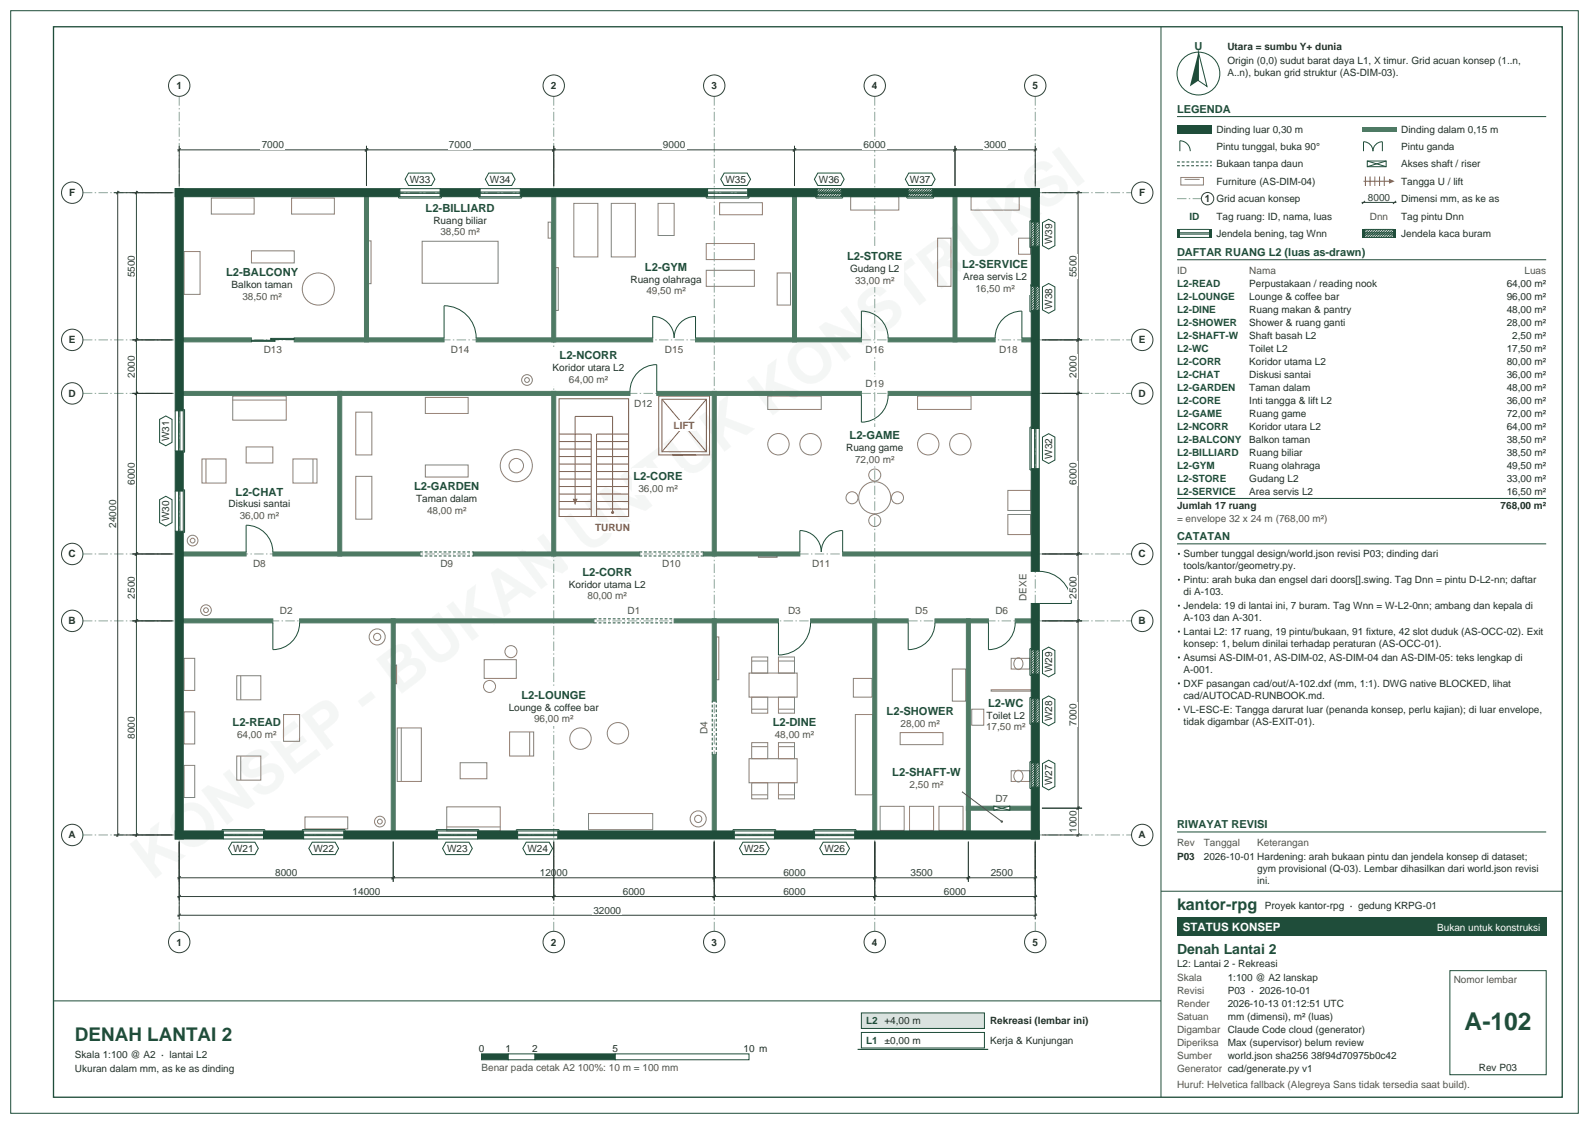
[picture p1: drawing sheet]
<svg xmlns="http://www.w3.org/2000/svg" width="594mm" height="420mm" viewBox="0 0 594 420" stroke-linecap="round" stroke-linejoin="round" font-family="sans-serif">
<defs><g id="words">
<text font-size="22.6" fill="#fff" x="56.6" y="329.5" transform="rotate(-37 56.6 329.5)">KONSEP - BUKAN UNTUK KONSTRUKSI</text>
<text font-size="9.2" fill="#1f4d3a" x="547.5" y="385">A-102</text>
<text font-size="7.1" fill="#1f4d3a" x="28" y="389">DENAH LANTAI 2</text>
<text font-size="6" fill="#1f4d3a" x="440" y="340.1">kantor-rpg</text>
<text font-size="5.2" fill="#1f4d3a" x="440" y="356.4">Denah Lantai 2</text>
<text font-size="4.3" fill="#fff" x="442.1" y="347.8">STATUS KONSEP</text>
<g font-size="4.2" fill="#1f4d3a">
<text x="159.1" y="79.2">L2-BILLIARD</text>
<text x="241.1" y="101.2">L2-GYM</text>
<text x="316.6" y="97.2">L2-STORE</text>
<text x="359.7" y="100.2">L2-SERVICE</text>
<text x="84.5" y="103.2">L2-BALCONY</text>
<text x="209.2" y="134.2">L2-NCORR</text>
<text x="317.6" y="164.2">L2-GAME</text>
<text x="236.8" y="179.3">L2-CORE</text>
<text x="88" y="185.2">L2-CHAT</text>
<text x="154.8" y="183.2">L2-GARDEN</text>
<text x="217.7" y="215.2">L2-CORR</text>
<text x="194.9" y="261.2">L2-LOUNGE</text>
<text x="331.4" y="267.3">L2-SHOWER</text>
<text x="369.4" y="264.2">L2-WC</text>
<text x="86.9" y="271.3">L2-READ</text>
<text x="288.9" y="271.3">L2-DINE</text>
<text x="333.6" y="290.1">L2-SHAFT-W</text>
</g>
<g font-size="4.1" fill="#1f4d3a">
<text x="446.5" y="18.6">U</text>
<text x="440" y="42.2">LEGENDA</text>
<text x="440" y="95.6">DAFTAR RUANG L2 (luas as-drawn)</text>
<text x="440" y="201.8">CATATAN</text>
<text x="440" y="309.5">RIWAYAT REVISI</text>
</g>
<g font-size="3.7" fill="#22302a">
<text x="458.8" y="18.7">Utara = sumbu Y+ dunia</text>
<text x="458.8" y="23.9">Origin (0,0) sudut barat daya L1, X timur. Grid acuan konsep (1..n,</text>
<text x="458.8" y="28.3">A..n), bukan grid struktur (AS-DIM-03).</text>
<text x="66" y="33.3">1</text>
<text x="206" y="33.3">2</text>
<text x="266" y="33.3">3</text>
<text x="326" y="33.3">4</text>
<text x="386" y="33.3">5</text>
<text x="454.8" y="49.5">Dinding luar 0,30 m</text>
<text x="523.8" y="49.5">Dinding dalam 0,15 m</text>
<text x="454.8" y="56">Pintu tunggal, buka 90°</text>
<text x="523.8" y="56">Pintu ganda</text>
<text x="454.8" y="62.5">Bukaan tanpa daun</text>
<text x="523.8" y="62.5">Akses shaft / riser</text>
<text x="153.2" y="68.3">W33</text>
<text x="183.2" y="68.3">W34</text>
<text x="271.2" y="68.3">W35</text>
<text x="306.2" y="68.3">W36</text>
<text x="340.2" y="68.3">W37</text>
<text x="454.8" y="69">Furniture (AS-DIM-04)</text>
<text x="523.8" y="69">Tangga U / lift</text>
<text x="25.9" y="73.3">F</text>
<text x="425.9" y="73.3">F</text>
<text x="450.4" y="75.5">1 Grid acuan konsep</text>
<text x="523.8" y="75.5">Dimensi mm, as ke as</text>
<text x="162" y="83.6">Ruang biliar</text>
<text x="454.8" y="82">Tag ruang: ID, nama, luas</text>
<text x="523.8" y="82">Tag pintu Dnn</text>
<text x="454.8" y="88.5">Jendela bening, tag Wnn</text>
<text x="523.8" y="88.5">Jendela kaca buram</text>
<text x="393.3" y="91.3" transform="rotate(-90 393.3 91.3)">W39</text>
<text x="317.7" y="101.6">Gudang L2</text>
<text x="86.6" y="107.6">Balkon taman</text>
<text x="235.7" y="105.6">Ruang olahraga</text>
<text x="360.1" y="104.6">Area servis L2</text>
<text x="467" y="107.4">Perpustakaan / reading nook</text>
<text x="563.2" y="107.4">64,00 m²</text>
<text x="467" y="112.2">Lounge &amp; coffee bar</text>
<text x="563.2" y="112.2">96,00 m²</text>
<text x="393.3" y="115.3" transform="rotate(-90 393.3 115.3)">W38</text>
<text x="467" y="117">Ruang makan &amp; pantry</text>
<text x="563.2" y="117">48,00 m²</text>
<text x="467" y="121.9">Shower &amp; ruang ganti</text>
<text x="563.2" y="121.9">28,00 m²</text>
<text x="25.8" y="128.3">E</text>
<text x="425.8" y="128.3">E</text>
<text x="467" y="126.7">Shaft basah L2</text>
<text x="467" y="131.6">Toilet L2</text>
<text x="563.2" y="131.6">17,50 m²</text>
<text x="565.3" y="126.7">2,50 m²</text>
<text x="467" y="136.4">Koridor utama L2</text>
<text x="563.2" y="136.4">80,00 m²</text>
<text x="206.6" y="138.6">Koridor utara L2</text>
<text x="467" y="141.2">Diskusi santai</text>
<text x="563.2" y="141.2">36,00 m²</text>
<text x="25.7" y="148.3">D</text>
<text x="425.7" y="148.3">D</text>
<text x="467" y="146.1">Taman dalam</text>
<text x="563.2" y="146.1">48,00 m²</text>
<text x="467" y="150.9">Inti tangga &amp; lift L2</text>
<text x="467" y="155.8">Ruang game</text>
<text x="563.2" y="150.9">36,00 m²</text>
<text x="563.2" y="155.8">72,00 m²</text>
<text x="467" y="160.6">Koridor utara L2</text>
<text x="563.2" y="160.6">64,00 m²</text>
<text x="63.3" y="164.8" transform="rotate(-90 63.3 164.8)">W31</text>
<text x="467" y="165.4">Balkon taman</text>
<text x="563.2" y="165.4">38,50 m²</text>
<text x="316.3" y="168.6">Ruang game</text>
<text x="393.3" y="171.5" transform="rotate(-90 393.3 171.5)">W32</text>
<text x="467" y="170.3">Ruang biliar</text>
<text x="563.2" y="170.3">38,50 m²</text>
<text x="467" y="175.1">Ruang olahraga</text>
<text x="467" y="180">Gudang L2</text>
<text x="563.2" y="175.1">49,50 m²</text>
<text x="563.2" y="180">33,00 m²</text>
<text x="467" y="184.8">Area servis L2</text>
<text x="563.2" y="184.8">16,50 m²</text>
<text x="85.5" y="189.6">Diskusi santai</text>
<text x="155.6" y="187.6">Taman dalam</text>
<text x="440" y="190.3">Jumlah 17 ruang</text>
<text x="561" y="190.3">768,00 m²</text>
<text x="63.3" y="194.8" transform="rotate(-90 63.3 194.8)">W30</text>
<text x="25.7" y="208.3">C</text>
<text x="425.7" y="208.3">C</text>
<text x="442.5" y="208.3">Sumber tunggal design/world.json revisi P03; dinding dari</text>
<text x="442.5" y="212.8">tools/kantor/geometry.py.</text>
<text x="212.7" y="219.6">Koridor utama L2</text>
<text x="442.5" y="218">Pintu: arah buka dan engsel dari doors[].swing. Tag Dnn = pintu D-L2-nn; daftar</text>
<text x="442.5" y="222.5">di A-103.</text>
<text x="442.5" y="227.7">Jendela: 19 di lantai ini, 7 buram. Tag Wnn = W-L2-0nn; ambang dan kepala di</text>
<text x="25.7" y="233.3">B</text>
<text x="425.7" y="233.3">B</text>
<text x="442.5" y="232.1">A-103 dan A-301.</text>
<text x="442.5" y="237.3">Lantai L2: 17 ruang, 19 pintu/bukaan, 91 fixture, 42 slot duduk (AS-OCC-02). Exit</text>
<text x="442.5" y="241.8">konsep: 1, belum dinilai terhadap peraturan (AS-OCC-01).</text>
<text x="393.3" y="251.2" transform="rotate(-90 393.3 251.2)">W29</text>
<text x="442.5" y="247">Asumsi AS-DIM-01, AS-DIM-02, AS-DIM-04 dan AS-DIM-05: teks lengkap di</text>
<text x="442.5" y="251.5">A-001.</text>
<text x="442.5" y="256.7">DXF pasangan cad/out/A-102.dxf (mm, 1:1). DWG native BLOCKED, lihat</text>
<text x="442.5" y="261.2">cad/AUTOCAD-RUNBOOK.md.</text>
<text x="190.2" y="265.6">Lounge &amp; coffee bar</text>
<text x="368.8" y="268.6">Toilet L2</text>
<text x="393.3" y="269.5" transform="rotate(-90 393.3 269.5)">W28</text>
<text x="442.5" y="266.4">VL-ESC-E: Tangga darurat luar (penanda konsep, perlu kajian); di luar envelope,</text>
<text x="442.5" y="270.9">tidak digambar (AS-EXIT-01).</text>
<text x="393.3" y="293.5" transform="rotate(-90 393.3 293.5)">W27</text>
<text x="25.7" y="313.3">A</text>
<text x="425.7" y="313.3">A</text>
<text x="87.2" y="318.3">W21</text>
<text x="117.2" y="318.3">W22</text>
<text x="167.2" y="318.3">W23</text>
<text x="197.2" y="318.3">W24</text>
<text x="278.2" y="318.3">W25</text>
<text x="308.2" y="318.3">W26</text>
<text x="440" y="321.2">P03</text>
<text x="450" y="321.2">2026-10-01 Hardening: arah bukaan pintu dan jendela konsep di dataset;</text>
<text x="470" y="325.7">gym provisional (Q-03). Lembar dihasilkan dari world.json revisi</text>
<text x="470" y="330.2">ini.</text>
<text x="472.8" y="339.7">Proyek kantor-rpg · gedung KRPG-01</text>
<text x="66" y="353.3">1</text>
<text x="206" y="353.3">2</text>
<text x="266" y="353.3">3</text>
<text x="326" y="353.3">4</text>
<text x="386" y="353.3">5</text>
<text x="440" y="361.3">L2: Lantai 2 - Rekreasi</text>
<text x="459" y="366.6">1:100 @ A2 lanskap</text>
<text x="459" y="371.5">P03 · 2026-10-01</text>
<text x="459" y="376.3">2026-10-13 01:12:51 UTC</text>
<text x="370.1" y="382.7">Rekreasi (lembar ini)</text>
<text x="459" y="381.2">mm (dimensi), m² (luas)</text>
<text x="459" y="386.1">Claude Code cloud (generator)</text>
<text x="28" y="395.5">Skala 1:100 @ A2 · lantai L2</text>
<text x="179" y="392.9">0</text>
<text x="189" y="392.9">1</text>
<text x="199" y="392.9">2</text>
<text x="229" y="392.9">5</text>
<text x="277.9" y="392.9">10 m</text>
<text x="370.1" y="390">Kerja &amp; Kunjungan</text>
<text x="459" y="390.9">Max (supervisor) belum review</text>
<text x="459" y="395.8">world.json sha256 38f94d70975b0c42</text>
<text x="28" y="400.5">Ukuran dalam mm, as ke as dinding</text>
<text x="552.8" y="400.2">Rev P03</text>
</g>
<g font-size="3.7" fill="#2f4238">
<text x="97.8" y="55.4">7000</text>
<text x="167.8" y="55.4">7000</text>
<text x="247.8" y="55.4">9000</text>
<text x="322.8" y="55.4">6000</text>
<text x="367.8" y="55.4">3000</text>
<text x="511.3" y="75.1">8000</text>
<text x="50.4" y="103.7" transform="rotate(-90 50.4 103.7)">5500</text>
<text x="402.4" y="103.7" transform="rotate(-90 402.4 103.7)">5500</text>
<text x="50.4" y="141.2" transform="rotate(-90 50.4 141.2)">2000</text>
<text x="402.4" y="141.2" transform="rotate(-90 402.4 141.2)">2000</text>
<text x="50.4" y="181.2" transform="rotate(-90 50.4 181.2)">6000</text>
<text x="402.4" y="181.2" transform="rotate(-90 402.4 181.2)">6000</text>
<text x="43.4" y="197.2" transform="rotate(-90 43.4 197.2)">24000</text>
<text x="50.4" y="223.7" transform="rotate(-90 50.4 223.7)">2500</text>
<text x="402.4" y="223.7" transform="rotate(-90 402.4 223.7)">2500</text>
<text x="402.4" y="271.2" transform="rotate(-90 402.4 271.2)">7000</text>
<text x="50.4" y="276.2" transform="rotate(-90 50.4 276.2)">8000</text>
<text x="402.4" y="311.2" transform="rotate(-90 402.4 311.2)">1000</text>
<text x="102.8" y="327.4">8000</text>
<text x="201.8" y="327.4">12000</text>
<text x="292.8" y="327.4">6000</text>
<text x="340.3" y="327.4">3500</text>
<text x="370.3" y="327.4">2500</text>
<text x="131.8" y="334.4">14000</text>
<text x="232.8" y="334.4">6000</text>
<text x="292.8" y="334.4">6000</text>
<text x="352.8" y="334.4">6000</text>
<text x="221.8" y="341.4">32000</text>
</g>
<g font-size="3.7" fill="#1f4d3a">
<text x="444.6" y="82">ID</text>
<text x="440" y="107.4">L2-READ</text>
<text x="440" y="112.2">L2-LOUNGE</text>
<text x="440" y="117">L2-DINE</text>
<text x="440" y="121.9">L2-SHOWER</text>
<text x="440" y="126.7">L2-SHAFT-W</text>
<text x="440" y="131.6">L2-WC</text>
<text x="440" y="136.4">L2-CORR</text>
<text x="440" y="141.2">L2-CHAT</text>
<text x="440" y="146.1">L2-GARDEN</text>
<text x="440" y="150.9">L2-CORE</text>
<text x="440" y="155.8">L2-GAME</text>
<text x="440" y="160.6">L2-NCORR</text>
<text x="440" y="165.4">L2-BALCONY</text>
<text x="440" y="170.3">L2-BILLIARD</text>
<text x="440" y="175.1">L2-GYM</text>
<text x="440" y="180">L2-STORE</text>
<text x="440" y="184.8">L2-SERVICE</text>
<text x="323.8" y="382.7">L2 +4,00 m</text>
<text x="323.8" y="390">L1 ±0,00 m</text>
</g>
<g font-size="3.7" fill="#5a524b">
<text x="512.1" y="82">Dnn</text>
<text x="164.6" y="87.9">38,50 m²</text>
<text x="319.6" y="105.9">33,00 m²</text>
<text x="440" y="102.2">ID</text>
<text x="467" y="102.2">Nama</text>
<text x="569.9" y="102.2">Luas</text>
<text x="90.6" y="111.9">38,50 m²</text>
<text x="241.6" y="109.9">49,50 m²</text>
<text x="364.6" y="108.9">16,50 m²</text>
<text x="98.6" y="132">D13</text>
<text x="168.6" y="132">D14</text>
<text x="248.6" y="132">D15</text>
<text x="323.6" y="132">D16</text>
<text x="373.6" y="132">D18</text>
<text x="212.6" y="142.9">64,00 m²</text>
<text x="323.6" y="144.5">D19</text>
<text x="237.1" y="152">D12</text>
<text x="319.6" y="172.9">72,00 m²</text>
<text x="238.6" y="183.8">36,00 m²</text>
<text x="159.6" y="191.9">48,00 m²</text>
<text x="89.6" y="193.9">36,00 m²</text>
<text x="440" y="195.1">= envelope 32 x 24 m (768,00 m²)</text>
<text x="94.6" y="212">D8</text>
<text x="164.6" y="212">D9</text>
<text x="247.6" y="212">D10</text>
<text x="303.6" y="212">D11</text>
<text x="219.6" y="223.9">80,00 m²</text>
<text x="383.8" y="224.6" transform="rotate(-90 383.8 224.6)">DEXE</text>
<text x="104.6" y="229.5">D2</text>
<text x="234.6" y="229.5">D1</text>
<text x="294.6" y="229.5">D3</text>
<text x="342.1" y="229.5">D5</text>
<text x="372.1" y="229.5">D6</text>
<text x="199.6" y="269.9">96,00 m²</text>
<text x="88.6" y="275.8">64,00 m²</text>
<text x="264.5" y="274.4" transform="rotate(-90 264.5 274.4)">D4</text>
<text x="289.6" y="275.8">48,00 m²</text>
<text x="336.6" y="271.8">28,00 m²</text>
<text x="368.6" y="272.9">17,50 m²</text>
<text x="340" y="294.5">2,50 m²</text>
<text x="372.1" y="299.5">D7</text>
<text x="440" y="316">Rev</text>
<text x="450" y="316">Tanggal</text>
<text x="470" y="316">Keterangan</text>
<text x="440" y="366.6">Skala</text>
<text x="440" y="371.5">Revisi</text>
<text x="543.4" y="367.1">Nomor lembar</text>
<text x="440" y="376.3">Render</text>
<text x="440" y="381.2">Satuan</text>
<text x="440" y="386.1">Digambar</text>
<text x="440" y="390.9">Diperiksa</text>
<text x="440" y="395.8">Sumber</text>
<text x="180" y="400.3">Benar pada cetak A2 100%: 10 m = 100 mm</text>
<text x="440" y="400.7">Generator cad/generate.py v1</text>
<text x="440" y="406.6">Huruf: Helvetica fallback (Alegreya Sans tidak tersedia saat build).</text>
</g>
<g font-size="3.7" fill="#b5532f">
<text x="251.8" y="160.3">LIFT</text>
<text x="222.5" y="198.5">TURUN</text>
</g>
<text font-size="3.7" fill="#fff" x="537.2" y="347.8">Bukan untuk konstruksi</text>
</g></defs>
<path d="M20 10h564v400h-564z" fill="none" stroke="#1f4d3a" stroke-width=".49"/>
<path d="M4 4h586v412h-586zM434 10v400M20 374h414" fill="none" stroke="#1f4d3a" stroke-width=".37"/>
<path d="M31 72h392M31 127h392M31 147h392M31 207h392M31 232h392M31 312h392M67 348v-312M207 348v-312M267 348v-312M327 348v-312M387 348v-312" fill="none" stroke="#8fa99b" stroke-width=".37" stroke-dasharray="3.5 .9 .5 .9" stroke-linecap="butt"/>
<g fill="#fff" stroke="#2f4238" stroke-width=".37">
<circle cx="67" cy="352" r="4"/>
<circle cx="67" cy="32" r="4"/>
<circle cx="207" cy="352" r="4"/>
<circle cx="207" cy="32" r="4"/>
<circle cx="267" cy="352" r="4"/>
<circle cx="267" cy="32" r="4"/>
<circle cx="327" cy="352" r="4"/>
<circle cx="327" cy="32" r="4"/>
<circle cx="387" cy="352" r="4"/>
<circle cx="387" cy="32" r="4"/>
<circle cx="27" cy="312" r="4"/>
<circle cx="427" cy="312" r="4"/>
<circle cx="27" cy="232" r="4"/>
<circle cx="427" cy="232" r="4"/>
<circle cx="27" cy="207" r="4"/>
<circle cx="427" cy="207" r="4"/>
<circle cx="27" cy="147" r="4"/>
<circle cx="427" cy="147" r="4"/>
<circle cx="27" cy="127" r="4"/>
<circle cx="427" cy="127" r="4"/>
<circle cx="27" cy="72" r="4"/>
<circle cx="427" cy="72" r="4"/>
</g>
<path d="M209 149h26v44h-26z" fill="none" stroke="#b5532f" stroke-width=".37"/>
<g fill="#4e7a64" stroke="#4e7a64" stroke-width=".37">
<path d="M112 231.2h110v1.5h-110z" fill-rule="evenodd"/>
<path d="M252 231.2h39v1.5h-39z" fill-rule="evenodd"/>
<path d="M303 231.2h36.5v1.5h-36.5z" fill-rule="evenodd"/>
<path d="M102 206.2h55v1.5h-55z" fill-rule="evenodd"/>
<path d="M177 206.2h62v1.5h-62z" fill-rule="evenodd"/>
<path d="M315 206.2h72.8v1.5h-72.8z" fill-rule="evenodd"/>
<path d="M66.3 146.2h169.2v1.5h-169.2z" fill-rule="evenodd"/>
<path d="M245.5 146.2h76.5v1.5h-76.5z" fill-rule="evenodd"/>
<path d="M332 146.2h55.8v1.5h-55.8z" fill-rule="evenodd"/>
<path d="M110 126.2h56v1.5h-56z" fill-rule="evenodd"/>
<path d="M178 126.2h66v1.5h-66z" fill-rule="evenodd"/>
<path d="M260 126.2h62v1.5h-62z" fill-rule="evenodd"/>
<path d="M332 126.2h40v1.5h-40z" fill-rule="evenodd"/>
<path d="M126.2 146.2h1.5v61.5h-1.5z" fill-rule="evenodd"/>
<path d="M136.3 71.2h1.5v56.5h-1.5z" fill-rule="evenodd"/>
<path d="M146.2 231.2h1.5v81.5h-1.5z" fill-rule="evenodd"/>
<path d="M206.3 146.2h1.5v61.5h-1.5z" fill-rule="evenodd"/>
<path d="M206.3 71.2h1.5v56.5h-1.5z" fill-rule="evenodd"/>
<path d="M266.3 146.2h1.5v61.5h-1.5z" fill-rule="evenodd"/>
<path d="M296.3 71.2h1.4v56.5h-1.4z" fill-rule="evenodd"/>
<path d="M326.2 231.2h1.5v81.5h-1.5z" fill-rule="evenodd"/>
<path d="M356.3 71.2h1.5v56.5h-1.5z" fill-rule="evenodd"/>
<path d="M361.3 231.2h1.5v81.5h-1.5z" fill-rule="evenodd"/>
</g>
<g fill="#1f4d3a" stroke="#1f4d3a" stroke-width=".37">
<path d="M208.5 310.5h66v3h-66z" fill-rule="evenodd"/>
<path d="M319.5 310.5h69v3h-69z" fill-rule="evenodd"/>
<path d="M65.5 70.5h84v3h-84z" fill-rule="evenodd"/>
<path d="M194.5 70.5h70v3h-70z" fill-rule="evenodd"/>
<path d="M348.5 70.5h40v3h-40z" fill-rule="evenodd"/>
<path d="M65.5 198.5h3v115h-3z" fill-rule="evenodd"/>
<path d="M65.5 70.5h3v83h-3z" fill-rule="evenodd"/>
<path d="M385.5 175.1h3v38.4h-3z" fill-rule="evenodd"/>
<path d="M385.5 116h3v44.1h-3z" fill-rule="evenodd"/>
</g>
<path d="M67 314.5v29M207 314.5v22M267 314.5v22M327 314.5v22M387 314.5v29M66.3 328h296.4M66.3 335h321.4M66.3 342h321.4M67.6 341.4l-1.2 1.2M387.6 341.4l-1.2 1.2" fill="none" stroke="#2f4238" stroke-width=".37"/>
<path d="M221.4 338.3h11.2v3.4h-11.2z" fill-rule="evenodd" fill="#fff"/>
<path d="M44 71.3v241.4M51 71.3v56.4M51 146.3v61.4M51 231.3v81.4" fill="none" stroke="#2f4238" stroke-width=".37"/>
<path d="M40.3 186.4h3.4v11.2h-3.4z" fill-rule="evenodd" fill="#fff"/>
<path d="M66.3 56h291.4M403 71.3v56.4M403 146.3v61.4M403 231.3v71.4" fill="none" stroke="#2f4238" stroke-width=".37"/>
<path d="M180 393.8h10v2.2h-10z" fill-rule="evenodd" fill="#1f4d3a" stroke="#1f4d3a" stroke-width=".37"/>
<path d="M190 393.8h10v2.2h-10z" fill-rule="evenodd" fill="#fff" stroke="#1f4d3a" stroke-width=".37"/>
<path d="M200 393.8h30v2.2h-30z" fill-rule="evenodd" fill="#1f4d3a" stroke="#1f4d3a" stroke-width=".37"/>
<g fill="#fff" stroke="#1f4d3a" stroke-width=".37">
<path d="M230 393.8h50v2.2h-50z" fill-rule="evenodd"/>
<path d="M322 385.8h46v5.8h-46z" fill-rule="evenodd"/>
</g>
<path d="M322 378.5h46v5.8h-46z" fill-rule="evenodd" fill="#d9e6df" stroke="#1f4d3a" stroke-width=".37"/>
<path d="M320.6 392.1h48.8" fill="none" stroke="#1f4d3a" stroke-width=".42"/>
<circle cx="448" cy="27.5" r="8" fill="none" stroke="#1f4d3a" stroke-width=".37"/>
<path d="M448 19.5v10.6l-3.2 2.2z" fill="#1f4d3a"/>
<path d="M448 19.5l3.2 12.8-3.2-2.2z" fill="#fff" stroke="#1f4d3a" stroke-width=".37"/>
<path d="M440 43.6h138" fill="none" stroke="#1f4d3a" stroke-width=".37"/>
<path d="M440 46.7h13v3h-13z" fill-rule="evenodd" fill="#1f4d3a"/>
<path d="M509 47.5h13v1.5h-13z" fill-rule="evenodd" fill="#4e7a64"/>
<path d="M441.1 56.5v-3.9a3.9 3.9 0 0 1 3.8 3.9M509.7 56.5v-3.5a3.5 3.5 0 0 1 3.5 3.5 3.5 3.5 0 0 1 3.6-3.5v3.5M511.1 60.2h7.1v2.1h-7.1zM511.1 60.2l7.1 2.1M518.2 60.2l-7.1 2.1" fill="none" stroke="#1f4d3a" stroke-width=".37"/>
<path d="M440 60.5h13M440 61.9h13" fill="none" stroke="#1f4d3a" stroke-width=".37" stroke-dasharray="1.1 .7" stroke-linecap="butt"/>
<path d="M441.4 66.3h8.5v2.8h-8.5zM442.8 67h5.7" fill="none" stroke="#8a8076" stroke-width=".37"/>
<path d="M509.7 67.7h9.9M510.4 66v3.5M512.2 66v3.5M513.9 66v3.5M515.7 66v3.5M517.5 66v3.5" fill="none" stroke="#b5532f" stroke-width=".37"/>
<path d="M519.2 66.8l2.1 .9-2.1 .9z" fill="#b5532f"/>
<path d="M440 74.2h9.5" fill="none" stroke="#8fa99b" stroke-width=".37" stroke-dasharray="3.5 .9 .5 .9" stroke-linecap="butt"/>
<circle cx="451.4" cy="74.2" r="2.32" fill="#fff" stroke="#2f4238" stroke-width=".37"/>
<path d="M509 75.6h13M510.3 75.1l-1.2 1.1M521.9 75.1l-1.2 1.1" fill="none" stroke="#2f4238" stroke-width=".37"/>
<g fill="#1f4d3a">
<path d="M440 85.7h1.1v3h-1.1z" fill-rule="evenodd"/>
<path d="M451.9 85.7h1.1v3h-1.1z" fill-rule="evenodd"/>
</g>
<path d="M441.1 88.7h10.8M441.1 85.7h10.8M441.1 87.5h10.8M441.1 87h10.8" fill="none" stroke="#1f4d3a" stroke-width=".37"/>
<g fill="#1f4d3a">
<path d="M509 85.7h1.1v3h-1.1z" fill-rule="evenodd"/>
<path d="M520.9 85.7h1.1v3h-1.1z" fill-rule="evenodd"/>
</g>
<g fill="none" stroke="#1f4d3a" stroke-width=".37">
<path d="M440 97.1h138M510.1 88.7h10.8M510.1 87.5h10.8M510.1 87h10.8M511 85.7l-1 1M511.9 85.7l-1.9 1.9M512.8 85.7l-2.8 2.8M513.7 85.7l-3 3M514.6 85.7l-3 3M515.5 85.7l-3 3M516.4 85.7l-3 3M517.3 85.7l-3 3"/>
<path d="M518.2 85.7l-3 3M519.1 85.7l-3 3M520 85.7l-3 3M520.9 85.7l-3 3M520.9 85.7l-10.9 .1M521 86.5l-2.2 2.2M521 87.4l-1.3 1.3M521 88.3l-.4 .4M440 186.3h138M440 203.2h138"/>
</g>
<g fill="#22302a">
<circle cx="440.7" cy="207" r=".39"/>
<circle cx="440.7" cy="216.6" r=".39"/>
<circle cx="440.7" cy="226.3" r=".39"/>
<circle cx="440.7" cy="236" r=".39"/>
<circle cx="440.7" cy="245.7" r=".39"/>
<circle cx="440.7" cy="255.4" r=".39"/>
<circle cx="440.7" cy="265" r=".39"/>
</g>
<path d="M434 333h150" fill="none" stroke="#1f4d3a" stroke-width=".37"/>
<path d="M440 342.9h138v6.9h-138z" fill-rule="evenodd" fill="#1f4d3a"/>
<path d="M440 310.9h138M542 362.7h36v38.9h-36z" fill="none" stroke="#1f4d3a" stroke-width=".37"/>
<use href="#words"/>
</svg>
